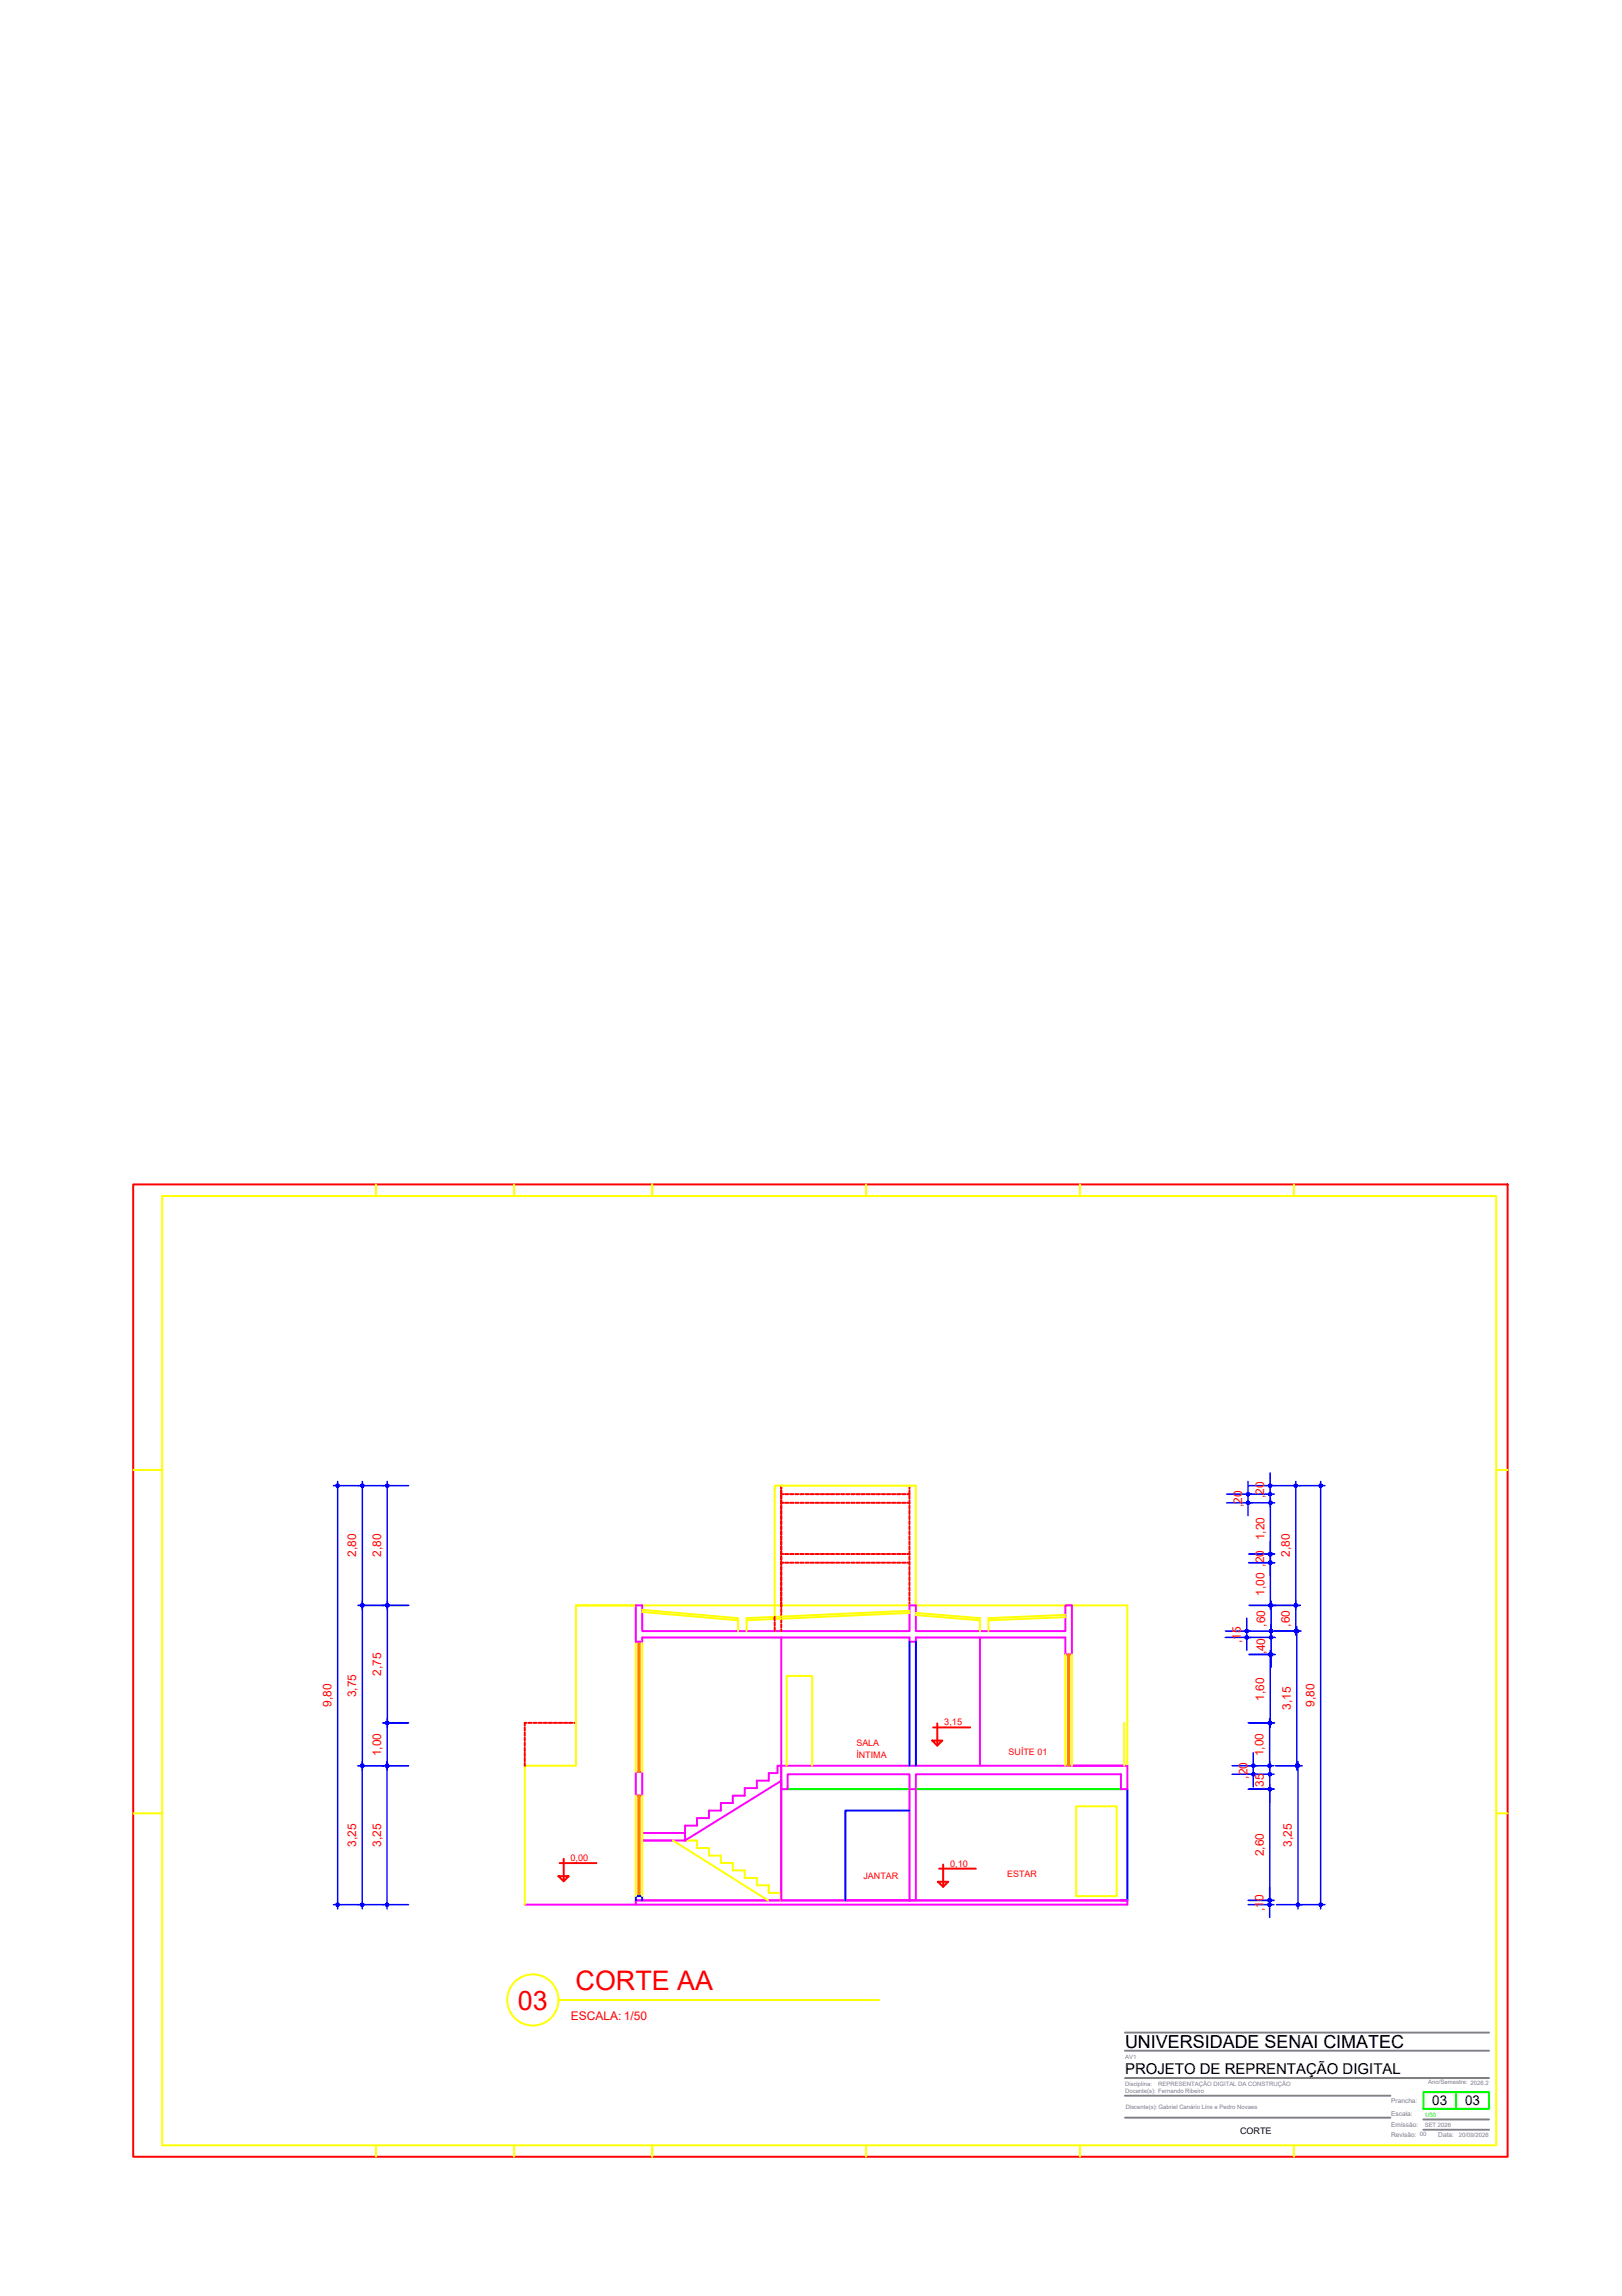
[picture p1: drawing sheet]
<svg xmlns="http://www.w3.org/2000/svg" width="210mm" height="297mm" viewBox="0 0 210 297" stroke-linecap="round" stroke-linejoin="round" font-family="sans-serif">
<defs><g id="words">
<g font-size="3.5" fill="#f00">
<text x="74.5" y="257.5">CORTE AA</text>
<text x="67" y="260">03</text>
</g>
<text font-size="2.3" x="145.6" y="265">UNIVERSIDADE SENAI CIMATEC</text>
<text font-size="1.9" x="145.6" y="268.3">PROJETO DE REPRENTAÇÃO DIGITAL</text>
<g font-size="1.7">
<text x="185.3" y="272.4">03</text>
<text x="189.6" y="272.4">03</text>
</g>
<g font-size="1.5" fill="#f00">
<text x="160.7" y="195" transform="rotate(-90 160.7 195)">,20</text>
<text x="163.6" y="193.9" transform="rotate(-90 163.6 193.9)">,20</text>
<text x="46.1" y="201.4" transform="rotate(-90 46.1 201.4)">2,80</text>
<text x="49.3" y="201.4" transform="rotate(-90 49.3 201.4)">2,80</text>
<text x="163.6" y="199.3" transform="rotate(-90 163.6 199.3)">1,20</text>
<text x="166.9" y="201.4" transform="rotate(-90 166.9 201.4)">2,80</text>
<text x="163.6" y="206.5" transform="rotate(-90 163.6 206.5)">1,00 ,20</text>
<text x="160.6" y="212.5" transform="rotate(-90 160.6 212.5)">,15</text>
<text x="163.7" y="214" transform="rotate(-90 163.7 214)">,40</text>
<text x="163.7" y="210.4" transform="rotate(-90 163.7 210.4)">,60</text>
<text x="166.9" y="210.4" transform="rotate(-90 166.9 210.4)">,60</text>
<text x="42.9" y="220.8" transform="rotate(-90 42.9 220.8)">9,80</text>
<text x="46.1" y="219.6" transform="rotate(-90 46.1 219.6)">3,75</text>
<text x="49.3" y="216.8" transform="rotate(-90 49.3 216.8)">2,75</text>
<text x="163.6" y="220" transform="rotate(-90 163.6 220)">1,60</text>
<text x="167.1" y="221.2" transform="rotate(-90 167.1 221.2)">3,15</text>
<text x="170.1" y="220.8" transform="rotate(-90 170.1 220.8)">9,80</text>
<text x="49.3" y="227.2" transform="rotate(-90 49.3 227.2)">1,00</text>
<text x="163.5" y="227.2" transform="rotate(-90 163.5 227.2)">1,00</text>
<text x="161.4" y="230.1" transform="rotate(-90 161.4 230.1)">,20</text>
<text x="163.5" y="231.6" transform="rotate(-90 163.5 231.6)">,35</text>
<text x="46.1" y="238.9" transform="rotate(-90 46.1 238.9)">3,25</text>
<text x="49.3" y="238.9" transform="rotate(-90 49.3 238.9)">3,25</text>
<text x="167.2" y="238.9" transform="rotate(-90 167.2 238.9)">3,25</text>
<text x="163.5" y="240.2" transform="rotate(-90 163.5 240.2)">2,60</text>
<text x="163.5" y="247.2" transform="rotate(-90 163.5 247.2)">,10</text>
<text x="73.9" y="261.3">ESCALA: 1/50</text>
</g>
<g font-size="1.2" fill="#f00">
<text x="110.8" y="225.9">SALA</text>
<text x="110.8" y="227.5">ÍNTIMA</text>
<text x="122.2" y="223.2">3,15</text>
<text x="130.5" y="227">SUÍTE 01</text>
<text x="73.8" y="240.8">0,00</text>
<text x="111.7" y="243.1">JANTAR</text>
<text x="122.9" y="241.5">0,10</text>
<text x="130.3" y="242.8">ESTAR</text>
</g>
<text font-size="1.2" x="160.5" y="276.1">CORTE</text>
<g font-size=".9" fill="#808080">
<text x="180" y="272.1">Prancha:</text>
<text x="180" y="273.8">Escala:</text>
<text x="180" y="275.2">Emissão:</text>
<text x="180" y="276.4">Revisão: 00</text>
<text x="186.1" y="276.4">Data:</text>
</g>
<g font-size=".8" fill="#808080">
<text x="145.6" y="269.8">Disciplina:</text>
<text x="145.6" y="266.3">AV1</text>
<text x="149.9" y="269.8">REPRESENTAÇÃO DIGITAL DA CONSTRUÇÃO</text>
<text x="184.8" y="269.7">Ano/Semestre: 2026.2</text>
<text x="145.6" y="270.8">Docente(s): Fernando Ribeiro</text>
<text x="145.7" y="272.8">Discente(s):Gabriel Canário Lins e Pedro Novaes</text>
<text x="184.4" y="275.2">SET 2026</text>
<text x="188.8" y="276.4">20/09/2026</text>
</g>
<text font-size=".8" fill="#0f0" x="184.3" y="273.9">1/50</text>
</g></defs>
<!-- layer: ARQ_PROJ INF -->
<g fill="none" stroke="#f00" stroke-width=".25">
<path d="M101.1 192.2v.4M101.1 192.8v.5M101.1 193.5v.4M101.1 194.1v.5M101.1 194.8v.4M101.1 195.4v.5M101.1 196.1v.4M101.1 196.8v.4M101.1 197.4v.5M101.1 198.1v.4M101.1 198.7v.5M101.1 199.4v.4"/>
<path d="M101.1 193.3h.3M101.1 194.4h.3M101.6 193.3h.4M101.6 194.4h.4M102.2 193.3h.5M102.2 194.4h.5M102.9 193.3h.4M102.9 194.4h.4M103.6 193.3h.4M103.6 194.4h.4M104.2 193.3h.5M104.2 194.4h.5"/>
<path d="M104.9 193.3h.4M104.9 194.4h.4M105.5 193.3h.5M105.5 194.4h.5M106.2 193.3h.4M106.2 194.4h.4M106.9 193.3h.4M106.9 194.4h.4M107.5 193.3h.5M107.5 194.4h.5M108.2 193.3h.4M108.2 194.4h.4"/>
<path d="M108.8 193.3h.5M108.8 194.4h.5M109.5 193.3h.4M109.5 194.4h.4M110.2 193.3h.4M110.2 194.4h.4M110.8 193.3h.5M110.8 194.4h.5M111.5 193.3h.4M111.5 194.4h.4M112.1 193.3h.5M112.1 194.4h.5"/>
<path d="M112.8 193.3h.4M112.8 194.4h.4M113.4 193.3h.5M113.4 194.4h.5M114.1 193.3h.4M114.1 194.4h.4M114.8 193.3h.4M114.8 194.4h.4M115.4 193.3h.5M115.4 194.4h.5M116.1 193.3h.4M116.1 194.4h.4"/>
<path d="M116.7 193.3h.5M116.7 194.4h.5M117.4 193.3h.3M117.4 194.4h.3M117.7 192.2v.4M117.7 192.8v.5M117.7 193.5v.4M117.7 194.1v.5M117.7 194.8v.4M117.7 195.4v.5M117.7 196.1v.4M117.7 196.8v.4"/>
<path d="M117.7 197.4v.5M117.7 198.1v.4M117.7 198.7v.5M117.7 199.4v.4M100.3 209.2v.5M100.3 209.9v.4M100.3 210.5v.5M101.1 200.1v.4M101.1 200.7v.5M101.1 201.4v.4M101.1 202v.5M101.1 202.7v.4"/>
<path d="M101.1 203.4v.4M101.1 204v.5M101.1 204.7v.4M101.1 205.3v.5M101.1 206v.4M101.1 206.6v.5M101.1 207.3v.6M101.1 208.1v.5M101.1 208.8v.4M101.1 209.5v.4M101.1 210.1v.5M101.1 210.8v.2"/>
<path d="M101.1 201h.3M101.1 202.2h.3M101.6 201h.4M101.6 202.2h.4M102.2 201h.5M102.2 202.2h.5M102.9 201h.4M102.9 202.2h.4M103.6 201h.4M103.6 202.2h.4M104.2 201h.5M104.2 202.2h.5"/>
<path d="M104.9 201h.4M104.9 202.2h.4M105.5 201h.5M105.5 202.2h.5M106.2 201h.4M106.2 202.2h.4M106.9 201h.4M106.9 202.2h.4M107.5 201h.5M107.5 202.2h.5M108.2 201h.4M108.2 202.2h.4"/>
<path d="M108.8 201h.5M108.8 202.2h.5M109.5 201h.4M109.5 202.2h.4M110.2 201h.4M110.2 202.2h.4M110.8 201h.5M110.8 202.2h.5M111.5 201h.4M111.5 202.2h.4M112.1 201h.5M112.1 202.2h.5"/>
<path d="M112.8 201h.4M112.8 202.2h.4M113.4 201h.5M113.4 202.2h.5M114.1 201h.4M114.1 202.2h.4M114.8 201h.4M114.8 202.2h.4M115.4 201h.5M115.4 202.2h.5M116.1 201h.4M116.1 202.2h.4"/>
<path d="M116.7 201h.5M116.7 202.2h.5M117.4 201h.3M117.4 202.2h.3M117.7 200.1v.4M117.7 200.7v.5M117.7 201.4v.4M117.7 202v.5M117.7 202.7v.4M117.7 203.4v.4M117.7 204v.5M117.7 204.7v.4"/>
<path d="M117.7 205.3v.5M117.7 206v.4M117.7 206.6v.5M117.7 207.3v.4M67.9 223.5v.4M67.9 224.1v.5M67.9 224.8v.4M67.9 225.5v.4M67.9 226.1v.5M67.9 226.8v.4M67.9 227.4v.5M67.9 228.1v.3"/>
<path d="M68.1 222.9h-.2v.4M68.4 222.9h.4M69 222.9h.5M69.7 222.9h.4M70.3 222.9h.5M71 222.9h.4M71.7 222.9h.4M72.3 222.9h.5M73 222.9h.4M73.6 222.9h.5M74.3 222.9h.2"/>
</g>
<!-- layer: ARQ_ALV VS -->
<g fill="none" stroke="#ff0" stroke-width=".25">
<path d="M74.5 207.7h7.8h-7.8v20.7h-6.6v18M82.3 212.4v16.8M83.1 207.7h34.6M100.3 209.2v-17h18.2v15.5h27.4v20.7M137.9 214v14.4M138.7 214v14.4M82.3 232.3v13M83.1 232.3v13M87.1 238.1l12.3 7.8M88.7 238.1h1.5v1h1.5v1h1.6v.9h1.5v1h1.6v1h1.5v.9h1.6v1h1.5v1M101.8 228.4v-11.6h3.3v11.6M139.3 233.7h5.2v11.6h-5.2z"/>
<path d="M145.5 222.9v5.5"/>
</g>
<!-- layer: ARQ_CONC CT -->
<path d="M82.3 207.7h.8v3.3h34.6v-3.3h.8v3.3h19.4v-3.3h.8v6.3h-.8v-2.2h-19.4v.6h-.8v-.6h-34.6v.6h-.8zM101.1 211.8v34.1M126.8 211.8v16.6M82.3 229.2h.8v3.1h-.8v-3.1h.8M83.1 237.1h5.6M83.1 238.1h5.6M101 230.4l-12.3 7.7M101.1 230.4v1.1h.8v-2h15.8v16.4h.8v-16.4h26.6v2h.8v-3.1h-45.3v1h-1.1v1h-1.6v.9h-1.5v1h-1.6v1h-1.5v.9h-1.6v1h-1.5v1h-1.5v1.9M117.7 231.5h.8M82.3 245.9h63.6h-.8M82.3 245.9h63.6v.5h-78M82.3 245.9v.5" fill="none" stroke="#f0f" stroke-width=".25"/>
<!-- layer: MRG_EXTERNA -->
<path d="M17.2 153.2h177.9v125.8h-177.9z" fill="none" stroke="#f00" stroke-width=".25"/>
<!-- layer: MRG_INTERNA -->
<g fill="none" stroke="#ff0" stroke-width=".25">
<path d="M21 154.7h172.6v122.8h-172.6zM48.6 153.2v1.5M66.5 153.2v1.5M84.4 153.2v1.5M112.1 153.2v1.5M139.7 153.2v1.5M167.4 153.2v1.5M17.2 190.2h3.8M193.6 190.2h1.5M17.2 234.6h3.8M193.6 234.6h1.5M48.6 277.5v1.5"/>
<path d="M66.5 277.5v1.5M84.4 277.5v1.5M112.1 277.5v1.5M139.7 277.5v1.5M167.4 277.5v1.5"/>
</g>
<!-- layer: CAR_LINHAS_CINZA -->
<path d="M145.6 268.8h47.1M145.6 274h34.3M145.6 265.3h47.1M145.6 263h47.1M145.6 271.1h34.3" fill="none" stroke="#808080" stroke-width=".25"/>
<!-- layer: CAR_TEXTO_CINZA -->
<path d="M184.2 274.2h8.5M184.2 275.5h8.5" fill="none" stroke="#808080" stroke-width=".25"/>
<!-- layer: CAR_LINHAS_DESTAQUE -->
<path d="M184.2 270.7h8.5v2.1h-8.5zM188.4 270.7v2.1" fill="none" stroke="#0f0" stroke-width=".25"/>
<!-- layer: SIMB_02 -->
<g fill="none" stroke="#ff0" stroke-width=".25">
<path d="M72.3 258.7h41.5"/>
<circle cx="69" cy="258.7" r="3.3"/>
</g>
<!-- layer: ARQ_DIV -->
<path d="M101.1 231.5h44.8" fill="none" stroke="#0f0" stroke-width=".25"/>
<!-- layer: ARQ_ALV CT -->
<path d="M117.7 212.4v16M118.5 212.4v16M101.1 228.4v17.5M117.7 234.2h-8.3v11.7M145.9 231.5v14.4M82.3 245.9v-.6h.8v.6" fill="none" stroke="#00f" stroke-width=".25"/>
<!-- layer: ARQ_ESQ CT -->
<path d="M82.6 212.4v16.8M82.8 212.4v16.8M138.2 214v14.4M138.4 214v14.4M82.6 232.3v13M82.8 232.3v13" fill="none" stroke="#ff7f00" stroke-width=".25"/>
<!-- layer: ARQ_METAL VS -->
<path d="M101.1 230.4h-.1" fill="none" stroke="#f00" stroke-width=".25"/>
<!-- layer: ARQ_MOB 02 -->
<path d="M83.1 212.4v16.8" fill="none" stroke="#ff0" stroke-width=".25"/>
<!-- layer: SIMB_PREENCHIMENTO -->
<g fill="#bababa" stroke="#bababa" stroke-width=".13">
<path d="M72.9 242.7h.7l-.7 .7z"/>
<path d="M122.1 243.4h.6l-.6 .7z"/>
<path d="M121.3 225.2h.6l-.6 .6z"/>
</g>
<!-- layer: SIMB_01 -->
<path d="M120.6 225.2h1.3l-.6 .6zM120.8 223.5h4.7M121.3 223v2.8M72.3 242.7h1.3l-.7 .7zM72.4 241h4.8M72.9 240.5v2.9M121.4 243.4h1.3l-.6 .7zM121.5 241.8h4.8M122.1 241.2v2.9" fill="none" stroke="#f00" stroke-width=".25"/>
<!-- layer: ARQ_COTA_AZUL -->
<g fill="none" stroke="#00f" stroke-width=".19">
<path d="M43.1 192.2h9.8M43.7 191.7v55.3M46.9 191.7v55.3M50.1 191.7v37.3M158.7 193.3h6.2M158.7 194.4h6.3M161.5 191.7v4.4M161.6 192.2h9.9M164.4 190.5v4.5M164.4 199.4v4.4M164.4 193.9v14.3M167.7 191.7v19.9"/>
<path d="M170.9 191.7v55.3M46.3 207.7h6.6M158.6 211h9.8M158.6 211.8h6.4M161.3 209.3v4.2M161.6 201h3.4M161.6 202.2h3.4M161.6 214h3.4M161.6 207.7h6.7M164.4 213.5v10M164.5 210.2v5.5M164.5 207.1v4.5"/>
<path d="M167.8 210.4v18.6M46.3 228.4h6.6M49.6 222.9h3.3M50.1 227.9v19.1M159.4 228.4h5.5M159.4 229.5h5.5M161.5 222.9h3.4M161.6 231.5h3.3M162.2 226.8v4.4M164.3 222.3v6.7M164.3 227.9v5.2M164.3 230.9v15.5"/>
<path d="M165.1 228.4h3.4M168 227.9v19.1M43.1 246.4h9.8M161.5 246.4h3.4M161.5 245.9h3.4M164.3 244.2v3.9M165.2 246.4h6.3"/>
</g>
<g fill="#00f" stroke="#00f" stroke-width=".13">
<path d="M170.9 246.4v.2h.1zM170.9 246.4l.2 .1-.1 .1zM170.9 246.4l.2 .1v-.1z"/>
<path d="M170.9 246.4h.2v-.1zM171 246.2l.1 .1-.2 .1zM170.9 246.2v.2l.1-.2z"/>
<path d="M170.8 246.2l.1 .2v-.2zM170.8 246.2l.1 .2-.2-.1zM170.7 246.3v.1h.2z"/>
<path d="M170.7 246.4v.1l.2-.1zM170.7 246.5l.2-.1-.1 .2zM170.9 246.4l-.1 .2h.1z"/>
<path d="M170.8 192l.1 .2v-.2zM170.7 192.1l.1-.1 .1 .2zM170.7 192.1v.1h.2z"/>
<path d="M170.7 192.2v.1l.2-.1zM170.7 192.3l.2-.1-.1 .2zM170.9 192.2l-.1 .2h.1z"/>
<path d="M170.9 192.2v.2h.1zM170.9 192.2l.2 .1-.1 .1zM170.9 192.2l.2 .1v-.1z"/>
<path d="M170.9 192.2h.2v-.1zM171 192l.1 .1-.2 .1zM170.9 192v.2l.1-.2z"/>
<path d="M168 246.4v.2h.1zM168 246.4l.1 .1v.1zM168 246.4l.1 .1 .1-.1z"/>
<path d="M168 246.4h.2l-.1-.1zM168.1 246.2v.1l-.1 .1zM168 246.2v.2l.1-.2z"/>
<path d="M167.9 246.2l.1 .2v-.2zM167.8 246.3l.1-.1 .1 .2zM167.8 246.3v.1h.2z"/>
<path d="M167.8 246.4v.1l.2-.1zM167.8 246.5l.2-.1-.1 .2zM168 246.4l-.1 .2h.1z"/>
<path d="M167.9 228.2l.1 .2v-.2zM167.8 228.3l.1-.1 .1 .2zM167.8 228.3v.1h.2z"/>
<path d="M167.8 228.4v.1l.2-.1zM167.8 228.5l.2-.1-.1 .2zM168 228.4l-.1 .2h.1z"/>
<path d="M168 228.4v.2h.1zM168 228.4l.1 .1v.1zM168 228.4l.1 .1 .1-.1z"/>
<path d="M168 228.4h.2l-.1-.1zM168.1 228.2v.1l-.1 .1zM168 228.2v.2l.1-.2z"/>
<path d="M167.8 228.4v.2h.1zM167.8 228.4l.2 .1-.1 .1zM167.8 228.4l.2 .1v-.1z"/>
<path d="M167.8 228.4h.2v-.1zM167.9 228.2l.1 .1-.2 .1zM167.8 228.2v.2l.1-.2z"/>
<path d="M167.7 228.2l.1 .2v-.2zM167.7 228.2l.1 .2-.2-.1zM167.6 228.3v.1h.2z"/>
<path d="M167.6 228.4v.1l.2-.1zM167.6 228.5l.2-.1-.1 .2zM167.8 228.4l-.1 .2h.1z"/>
<path d="M167.7 210.8l.1 .2v-.2zM167.7 210.8l.1 .2-.2-.1zM167.6 210.9v.1h.2z"/>
<path d="M167.6 211v.1l.2-.1zM167.6 211.1l.2-.1-.1 .2zM167.8 211l-.1 .2h.1z"/>
<path d="M167.8 211v.2h.1zM167.8 211l.2 .1-.1 .1zM167.8 211l.2 .1v-.1z"/>
<path d="M167.8 211h.2v-.1zM167.9 210.8l.1 .1-.2 .1zM167.8 210.8v.2l.1-.2z"/>
<path d="M167.7 211v.2h.1zM167.7 211l.2 .1-.1 .1zM167.7 211l.2 .1v-.1z"/>
<path d="M167.7 211h.2v-.1zM167.8 210.8l.1 .1-.2 .1zM167.7 210.8v.2l.1-.2z"/>
<path d="M167.6 210.8l.1 .2v-.2zM167.6 210.8l.1 .2-.2-.1zM167.5 210.9v.1h.2z"/>
<path d="M167.5 211v.1l.2-.1zM167.5 211.1l.2-.1-.1 .2zM167.7 211l-.1 .2h.1z"/>
<path d="M167.6 207.5l.1 .2v-.2zM167.6 207.5l.1 .2-.2-.1zM167.5 207.6v.1h.2z"/>
<path d="M167.5 207.7v.1l.2-.1zM167.5 207.8l.2-.1-.1 .2zM167.7 207.7l-.1 .2h.1z"/>
<path d="M167.7 207.7v.2h.1zM167.7 207.7l.2 .1-.1 .1zM167.7 207.7l.2 .1v-.1z"/>
<path d="M167.7 207.7h.2v-.1zM167.8 207.5l.1 .1-.2 .1zM167.7 207.5v.2l.1-.2z"/>
<path d="M167.7 207.7v.2h.1zM167.7 207.7l.2 .1-.1 .1zM167.7 207.7l.2 .1v-.1z"/>
<path d="M167.7 207.7h.2v-.1zM167.8 207.5l.1 .1-.2 .1zM167.7 207.5v.2l.1-.2z"/>
<path d="M167.6 207.5l.1 .2v-.2zM167.6 207.5l.1 .2-.2-.1zM167.5 207.6v.1h.2z"/>
<path d="M167.5 207.7v.1l.2-.1zM167.5 207.8l.2-.1-.1 .2zM167.7 207.7l-.1 .2h.1z"/>
<path d="M167.6 192l.1 .2v-.2zM167.5 192.1l.1-.1 .1 .2zM167.5 192.1v.1h.2z"/>
<path d="M167.5 192.2v.1l.2-.1zM167.5 192.3l.2-.1-.1 .2zM167.7 192.2l-.1 .2h.1z"/>
<path d="M167.7 192.2v.2h.1zM167.7 192.2l.2 .1-.1 .1zM167.7 192.2l.2 .1v-.1z"/>
<path d="M167.7 192.2h.2v-.1zM167.8 192l.1 .1-.2 .1zM167.7 192v.2l.1-.2z"/>
<path d="M164.4 192.2v.2h.1zM164.4 192.2l.2 .1-.1 .1zM164.4 192.2l.2 .1v-.1z"/>
<path d="M164.4 192.2h.2v-.1zM164.5 192l.1 .1-.2 .1zM164.4 192v.2l.1-.2z"/>
<path d="M164.3 192l.1 .2v-.2zM164.3 192l.1 .2-.2-.1zM164.2 192.1v.1h.2z"/>
<path d="M164.2 192.2v.1l.2-.1zM164.2 192.3l.2-.1-.1 .2zM164.4 192.2l-.1 .2h.1z"/>
<path d="M164.3 193.1l.1 .2v-.2zM164.3 193.1l.1 .2-.2-.1zM164.2 193.2v.1h.2z"/>
<path d="M164.2 193.3v.1l.2-.1zM164.2 193.4l.2-.1-.1 .2zM164.4 193.3l-.1 .2h.1z"/>
<path d="M164.4 193.3v.2h.1zM164.4 193.3l.2 .1-.1 .1zM164.4 193.3l.2 .1v-.1z"/>
<path d="M164.4 193.3h.2v-.1zM164.5 193.1l.1 .1-.2 .1zM164.4 193.1v.2l.1-.2z"/>
<path d="M161.5 193.3v.2h.1zM161.5 193.3l.2 .1-.1 .1zM161.5 193.3l.2 .1v-.1z"/>
<path d="M161.5 193.3h.2v-.1zM161.6 193.1l.1 .1-.2 .1zM161.5 193.1v.2l.1-.2z"/>
<path d="M161.4 193.1l.1 .2v-.2zM161.4 193.1l.1 .2-.2-.1zM161.3 193.2v.1h.2z"/>
<path d="M161.3 193.3v.1l.2-.1zM161.3 193.4l.2-.1-.1 .2zM161.5 193.3l-.1 .2h.1z"/>
<path d="M161.4 194.2l.1 .2v-.2zM161.4 194.2l.1 .2-.2-.1zM161.3 194.3v.1h.2z"/>
<path d="M161.3 194.4v.1l.2-.1zM161.3 194.5l.2-.1-.1 .2zM161.5 194.4l-.1 .2h.1z"/>
<path d="M161.5 194.4v.2h.1zM161.5 194.4l.2 .1-.1 .1zM161.5 194.4l.2 .1v-.1z"/>
<path d="M161.5 194.4h.2v-.1zM161.6 194.2l.1 .1-.2 .1zM161.5 194.2v.2l.1-.2z"/>
<path d="M164.3 194.2l.1 .2v-.2zM164.3 194.2l.1 .2-.2-.1zM164.2 194.3v.1h.2z"/>
<path d="M164.2 194.4v.1l.2-.1zM164.2 194.5l.2-.1-.1 .2zM164.4 194.4l-.1 .2h.1z"/>
<path d="M164.4 194.4v.2h.1zM164.4 194.4l.2 .1-.1 .1zM164.4 194.4l.2 .1v-.1z"/>
<path d="M164.4 194.4h.2v-.1zM164.5 194.2l.1 .1-.2 .1zM164.4 194.2v.2l.1-.2z"/>
<path d="M164.4 201v.3l.1-.1zM164.4 201l.2 .2h-.1zM164.4 201l.2 .2v-.2z"/>
<path d="M164.4 201h.2v-.1zM164.5 200.9h.1l-.2 .1zM164.4 200.8v.2l.1-.1z"/>
<path d="M164.3 200.9l.1 .1v-.2zM164.3 200.9l.1 .1-.2-.1zM164.2 200.9v.1h.2z"/>
<path d="M164.2 201v.2l.2-.2zM164.2 201.2l.2-.2-.1 .2zM164.4 201l-.1 .2 .1 .1z"/>
<path d="M164.4 201v.3l.1-.1zM164.4 201l.2 .2h-.1zM164.4 201l.2 .2v-.2z"/>
<path d="M164.4 201h.2v-.1zM164.5 200.9h.1l-.2 .1zM164.4 200.8v.2l.1-.1z"/>
<path d="M164.3 200.9l.1 .1v-.2zM164.3 200.9l.1 .1-.2-.1zM164.2 200.9v.1h.2z"/>
<path d="M164.2 201v.2l.2-.2zM164.2 201.2l.2-.2-.1 .2zM164.4 201l-.1 .2 .1 .1z"/>
<path d="M164.3 202l.1 .2v-.2zM164.3 202l.1 .2-.2-.1zM164.2 202.1v.1h.2z"/>
<path d="M164.2 202.2v.1l.2-.1zM164.2 202.3l.2-.1-.1 .1zM164.4 202.2l-.1 .1 .1 .1z"/>
<path d="M164.4 202.2v.2l.1-.1zM164.4 202.2l.2 .1h-.1zM164.4 202.2l.2 .1v-.1z"/>
<path d="M164.4 202.2h.2v-.1zM164.5 202l.1 .1-.2 .1zM164.4 202v.2l.1-.2z"/>
<path d="M164.3 202l.1 .2v-.2zM164.3 202l.1 .2-.2-.1zM164.2 202.1v.1h.2z"/>
<path d="M164.2 202.2v.1l.2-.1zM164.2 202.3l.2-.1-.1 .1zM164.4 202.2l-.1 .1 .1 .1z"/>
<path d="M164.4 202.2v.2l.1-.1zM164.4 202.2l.2 .1h-.1zM164.4 202.2l.2 .1v-.1z"/>
<path d="M164.4 202.2h.2v-.1zM164.5 202l.1 .1-.2 .1zM164.4 202v.2l.1-.2z"/>
<path d="M164.4 207.7v.2h.1zM164.4 207.7l.2 .1-.1 .1zM164.4 207.7l.2 .1v-.1z"/>
<path d="M164.4 207.7h.2v-.1zM164.5 207.5l.1 .1-.2 .1zM164.4 207.5v.2l.1-.2z"/>
<path d="M164.3 207.5l.1 .2v-.2zM164.3 207.5l.1 .2-.2-.1zM164.2 207.6v.1h.2z"/>
<path d="M164.2 207.7v.1l.2-.1zM164.2 207.8l.2-.1-.1 .2zM164.4 207.7l-.1 .2h.1z"/>
<path d="M164.4 207.5l.1 .2v-.2zM164.4 207.5l.1 .2-.2-.1zM164.3 207.6v.1h.2z"/>
<path d="M164.3 207.7v.1l.2-.1zM164.3 207.8l.2-.1-.1 .2zM164.5 207.7l-.1 .2h.1z"/>
<path d="M164.5 207.7v.2h.1zM164.5 207.7l.2 .1-.1 .1zM164.5 207.7l.2 .1v-.1z"/>
<path d="M164.5 207.7h.2v-.1zM164.6 207.5l.1 .1-.2 .1zM164.5 207.5v.2l.1-.2z"/>
<path d="M164.5 211v.2h.1zM164.5 211l.2 .1-.1 .1zM164.5 211l.2 .1v-.1z"/>
<path d="M164.5 211h.2v-.1zM164.6 210.8l.1 .1-.2 .1zM164.5 210.8v.2l.1-.2z"/>
<path d="M164.4 210.8l.1 .2v-.2zM164.4 210.8l.1 .2-.2-.1zM164.3 210.9v.1h.2z"/>
<path d="M164.3 211v.1l.2-.1zM164.3 211.1l.2-.1-.1 .2zM164.5 211l-.1 .2h.1z"/>
<path d="M161.3 211v.2h.1zM161.3 211l.2 .1-.1 .1zM161.3 211l.2 .1v-.1z"/>
<path d="M161.3 211h.2v-.1zM161.4 210.8l.1 .1-.2 .1zM161.3 210.8v.2l.1-.2z"/>
<path d="M161.2 210.8l.1 .2v-.2zM161.2 210.8l.1 .2-.2-.1zM161.1 210.9v.1h.2z"/>
<path d="M161.1 211v.1l.2-.1zM161.1 211.1l.2-.1-.1 .2zM161.3 211l-.1 .2h.1z"/>
<path d="M161.2 211.7l.1 .1v-.2zM161.2 211.7l.1 .1-.2-.1zM161.1 211.7v.1h.2z"/>
<path d="M161.1 211.8v.1l.2-.1zM161.1 211.9l.2-.1-.1 .2zM161.3 211.8l-.1 .2 .1 .1z"/>
<path d="M161.3 211.8v.3l.1-.1zM161.3 211.8l.2 .1-.1 .1zM161.3 211.8l.2 .1v-.1z"/>
<path d="M161.3 211.8h.2v-.1zM161.4 211.7h.1l-.2 .1zM161.3 211.6v.2l.1-.1z"/>
<path d="M164.5 211.8v.3l.1-.1zM164.5 211.8l.2 .1-.1 .1zM164.5 211.8l.2 .1v-.1z"/>
<path d="M164.5 211.8h.2v-.1zM164.6 211.7h.1l-.2 .1zM164.5 211.6v.2l.1-.1z"/>
<path d="M164.4 211.7l.1 .1v-.2zM164.4 211.7l.1 .1-.2-.1zM164.3 211.7v.1h.2z"/>
<path d="M164.3 211.8v.1l.2-.1zM164.3 211.9l.2-.1-.1 .2zM164.5 211.8l-.1 .2 .1 .1z"/>
<path d="M164.4 213.9l.1 .1v-.1zM164.3 213.9h.1l.1 .1zM164.3 213.9v.1h.2z"/>
<path d="M164.3 214v.2l.2-.2zM164.3 214.2l.2-.2-.1 .2zM164.5 214l-.1 .2 .1 .1z"/>
<path d="M164.5 214v.3l.1-.1zM164.5 214l.2 .2h-.1zM164.5 214l.2 .2v-.2z"/>
<path d="M164.5 214h.2v-.1zM164.6 213.9h.1l-.2 .1zM164.5 213.9v.1l.1-.1z"/>
<path d="M164.3 213.9l.1 .1v-.1zM164.2 213.9h.1l.1 .1zM164.2 213.9v.1h.2z"/>
<path d="M164.2 214v.2l.2-.2zM164.2 214.2l.2-.2-.1 .2zM164.4 214l-.1 .2 .1 .1z"/>
<path d="M164.4 214v.3l.1-.1zM164.4 214l.2 .2h-.1zM164.4 214l.2 .2v-.2z"/>
<path d="M164.4 214h.2v-.1zM164.5 213.9h.1l-.2 .1zM164.4 213.9v.1l.1-.1z"/>
<path d="M164.4 222.9v.2h.1zM164.4 222.9l.2 .1-.1 .1zM164.4 222.9l.2 .1v-.1z"/>
<path d="M164.4 222.9h.2v-.1zM164.5 222.7l.1 .1-.2 .1zM164.4 222.7v.2l.1-.2z"/>
<path d="M164.3 222.7l.1 .2v-.2zM164.3 222.7l.1 .2-.2-.1zM164.2 222.8v.1h.2z"/>
<path d="M164.2 222.9v.1l.2-.1zM164.2 223l.2-.1-.1 .2zM164.4 222.9l-.1 .2h.1z"/>
<path d="M164.2 222.7l.1 .2v-.2zM164.2 222.7l.1 .2-.2-.1zM164.1 222.8v.1h.2z"/>
<path d="M164.1 222.9v.1l.2-.1zM164.1 223l.2-.1-.1 .2zM164.3 222.9l-.1 .2h.1z"/>
<path d="M164.3 222.9v.2h.1zM164.3 222.9l.2 .1-.1 .1zM164.3 222.9l.2 .1v-.1z"/>
<path d="M164.3 222.9h.2v-.1zM164.4 222.7l.1 .1-.2 .1zM164.3 222.7v.2l.1-.2z"/>
<path d="M164.3 228.4v.2h.1zM164.3 228.4l.2 .1-.1 .1zM164.3 228.4l.2 .1v-.1z"/>
<path d="M164.3 228.4h.2v-.1zM164.4 228.2l.1 .1-.2 .1zM164.3 228.2v.2l.1-.2z"/>
<path d="M164.2 228.2l.1 .2v-.2zM164.1 228.3l.1-.1 .1 .2zM164.1 228.3v.1h.2z"/>
<path d="M164.1 228.4v.1l.2-.1zM164.1 228.5l.2-.1-.1 .2zM164.3 228.4l-.1 .2h.1z"/>
<path d="M162.1 229.4l.1 .1v-.2zM162 229.4h.1l.1 .1zM162 229.4v.1h.2z"/>
<path d="M162 229.5v.1l.2-.1zM162 229.6l.2-.1-.1 .2zM162.2 229.5l-.1 .2 .1 .1z"/>
<path d="M162.2 229.5v.3l.1-.1zM162.2 229.5l.2 .1-.1 .1zM162.2 229.5l.2 .1v-.1z"/>
<path d="M162.2 229.5h.2v-.1zM162.3 229.4h.1l-.2 .1zM162.2 229.3v.2l.1-.1z"/>
<path d="M162.2 228.4v.2h.1zM162.2 228.4l.2 .1-.1 .1zM162.2 228.4l.2 .1v-.1z"/>
<path d="M162.2 228.4h.2v-.1zM162.3 228.2l.1 .1-.2 .1zM162.2 228.2v.2l.1-.2z"/>
<path d="M162.1 228.2l.1 .2v-.2zM162 228.3l.1-.1 .1 .2zM162 228.3v.1h.2z"/>
<path d="M162 228.4v.1l.2-.1zM162 228.5l.2-.1-.1 .2zM162.2 228.4l-.1 .2h.1z"/>
<path d="M164.2 231.3l.1 .2v-.2zM164.2 231.3l.1 .2-.1-.1zM164.2 231.4l-.1 .1h.2z"/>
<path d="M164.1 231.5l.1 .1 .1-.1zM164.2 231.6l.1-.1-.1 .2zM164.3 231.5l-.1 .2h.1z"/>
<path d="M164.3 231.5v.2h.1zM164.3 231.5l.2 .1-.1 .1zM164.3 231.5l.2 .1v-.1z"/>
<path d="M164.3 231.5h.2v-.1zM164.4 231.3l.1 .1-.2 .1zM164.3 231.3v.2l.1-.2z"/>
<path d="M164.3 229.5v.3l.1-.1zM164.3 229.5l.2 .1-.1 .1zM164.3 229.5l.2 .1v-.1z"/>
<path d="M164.3 229.5h.2v-.1zM164.4 229.4h.1l-.2 .1zM164.3 229.3v.2l.1-.1z"/>
<path d="M164.2 229.4l.1 .1v-.2zM164.2 229.4l.1 .1-.1-.1zM164.2 229.4l-.1 .1h.2z"/>
<path d="M164.1 229.5l.1 .1 .1-.1zM164.2 229.6l.1-.1-.1 .2zM164.3 229.5l-.1 .2 .1 .1z"/>
<path d="M164.2 231.3l.1 .2v-.2zM164.2 231.3l.1 .2-.2-.1zM164.1 231.4v.1h.2z"/>
<path d="M164.1 231.5v.1l.2-.1zM164.1 231.6l.2-.1-.1 .2zM164.3 231.5l-.1 .2h.1z"/>
<path d="M164.3 231.5v.2h.1zM164.3 231.5l.2 .1-.1 .1zM164.3 231.5l.2 .1v-.1z"/>
<path d="M164.3 231.5h.2v-.1zM164.4 231.3l.1 .1-.2 .1zM164.3 231.3v.2l.1-.2z"/>
<path d="M164.3 245.9v.2l.1-.1zM164.3 245.9l.2 .1h-.1zM164.3 245.9l.2 .1v-.1z"/>
<path d="M164.3 245.9h.2v-.1zM164.4 245.7l.1 .1-.2 .1zM164.3 245.6v.3l.1-.2z"/>
<path d="M164.2 245.7l.1 .2v-.3zM164.2 245.7l.1 .2-.2-.1zM164.1 245.8v.1h.2z"/>
<path d="M164.1 245.9v.1l.2-.1zM164.1 246l.2-.1-.1 .1zM164.3 245.9l-.1 .1 .1 .1z"/>
<path d="M164.3 245.9v.2l.1-.1zM164.3 245.9l.2 .1h-.1zM164.3 245.9l.2 .1v-.1z"/>
<path d="M164.3 245.9h.2v-.1zM164.4 245.7l.1 .1-.2 .1zM164.3 245.6v.3l.1-.2z"/>
<path d="M164.2 245.7l.1 .2v-.3zM164.2 245.7l.1 .2-.2-.1zM164.1 245.8v.1h.2z"/>
<path d="M164.1 245.9v.1l.2-.1zM164.1 246l.2-.1-.1 .1zM164.3 245.9l-.1 .1 .1 .1z"/>
<path d="M164.2 246.2l.1 .2v-.2zM164.1 246.3l.1-.1 .1 .2zM164.1 246.3v.1h.2z"/>
<path d="M164.1 246.4v.1l.2-.1zM164.1 246.5l.2-.1-.1 .2zM164.3 246.4l-.1 .2h.1z"/>
<path d="M164.3 246.4v.2h.1zM164.3 246.4l.2 .1-.1 .1zM164.3 246.4l.2 .1v-.1z"/>
<path d="M164.3 246.4h.2v-.1zM164.4 246.2l.1 .1-.2 .1zM164.3 246.2v.2l.1-.2z"/>
<path d="M43.7 246.4v.2h.1zM43.7 246.4l.2 .1-.1 .1zM43.7 246.4l.2 .1v-.1z"/>
<path d="M43.7 246.4h.2v-.1zM43.8 246.2l.1 .1-.2 .1zM43.7 246.2v.2l.1-.2z"/>
<path d="M43.6 246.2l.1 .2v-.2zM43.5 246.3l.1-.1 .1 .2zM43.5 246.3v.1h.2z"/>
<path d="M43.5 246.4v.1l.2-.1zM43.5 246.5l.2-.1-.1 .2zM43.7 246.4l-.1 .2h.1z"/>
<path d="M43.6 192l.1 .2v-.2zM43.5 192.1l.1-.1 .1 .2zM43.5 192.1v.1h.2z"/>
<path d="M43.5 192.2v.1l.2-.1zM43.5 192.3l.2-.1-.1 .2zM43.7 192.2l-.1 .2h.1z"/>
<path d="M43.7 192.2v.2h.1zM43.7 192.2l.2 .1-.1 .1zM43.7 192.2l.2 .1v-.1z"/>
<path d="M43.7 192.2h.2v-.1zM43.8 192l.1 .1-.2 .1zM43.7 192v.2l.1-.2z"/>
<path d="M46.9 246.4v.2h.1zM46.9 246.4l.2 .1-.1 .1zM46.9 246.4l.2 .1v-.1z"/>
<path d="M46.9 246.4h.2v-.1zM47 246.2l.1 .1-.2 .1zM46.9 246.2v.2l.1-.2z"/>
<path d="M46.8 246.2l.1 .2v-.2zM46.7 246.3l.1-.1 .1 .2zM46.7 246.3v.1h.2z"/>
<path d="M46.7 246.4v.1l.2-.1zM46.7 246.5l.2-.1-.1 .2zM46.9 246.4l-.1 .2h.1z"/>
<path d="M46.8 228.2l.1 .2v-.2zM46.8 228.2l.1 .2-.2-.1zM46.7 228.3v.1h.2z"/>
<path d="M46.7 228.4v.1l.2-.1zM46.7 228.5l.2-.1-.1 .2zM46.9 228.4l-.1 .2h.1z"/>
<path d="M46.9 228.4v.2h.1zM46.9 228.4l.2 .1-.1 .1zM46.9 228.4l.2 .1v-.1z"/>
<path d="M46.9 228.4h.2v-.1zM47 228.2l.1 .1-.2 .1zM46.9 228.2v.2l.1-.2z"/>
<path d="M46.9 228.4v.2h.1zM46.9 228.4l.2 .1-.1 .1zM46.9 228.4l.2 .1v-.1z"/>
<path d="M46.9 228.4h.2v-.1zM47 228.2l.1 .1-.2 .1zM46.9 228.2v.2l.1-.2z"/>
<path d="M46.8 228.2l.1 .2v-.2zM46.8 228.2l.1 .2-.2-.1zM46.7 228.3v.1h.2z"/>
<path d="M46.7 228.4v.1l.2-.1zM46.7 228.5l.2-.1-.1 .2zM46.9 228.4l-.1 .2h.1z"/>
<path d="M46.8 207.5l.1 .2v-.2zM46.8 207.5l.1 .2-.2-.1zM46.7 207.6v.1h.2z"/>
<path d="M46.7 207.7v.1l.2-.1zM46.7 207.8l.2-.1-.1 .2zM46.9 207.7l-.1 .2h.1z"/>
<path d="M46.9 207.7v.2h.1zM46.9 207.7l.2 .1-.1 .1zM46.9 207.7l.2 .1v-.1z"/>
<path d="M46.9 207.7h.2v-.1zM47 207.5l.1 .1-.2 .1zM46.9 207.5v.2l.1-.2z"/>
<path d="M46.9 207.7v.2h.1zM46.9 207.7l.2 .1-.1 .1zM46.9 207.7l.2 .1v-.1z"/>
<path d="M46.9 207.7h.2v-.1zM47 207.5l.1 .1-.2 .1zM46.9 207.5v.2l.1-.2z"/>
<path d="M46.8 207.5l.1 .2v-.2zM46.8 207.5l.1 .2-.2-.1zM46.7 207.6v.1h.2z"/>
<path d="M46.7 207.7v.1l.2-.1zM46.7 207.8l.2-.1-.1 .2zM46.9 207.7l-.1 .2h.1z"/>
<path d="M46.8 192l.1 .2v-.2zM46.7 192.1l.1-.1 .1 .2zM46.7 192.1v.1h.2z"/>
<path d="M46.7 192.2v.1l.2-.1zM46.7 192.3l.2-.1-.1 .2zM46.9 192.2l-.1 .2h.1z"/>
<path d="M46.9 192.2v.2h.1zM46.9 192.2l.2 .1-.1 .1zM46.9 192.2l.2 .1v-.1z"/>
<path d="M46.9 192.2h.2v-.1zM47 192l.1 .1-.2 .1zM46.9 192v.2l.1-.2z"/>
<path d="M50.1 207.7v.2h.1zM50.1 207.7l.2 .1-.1 .1zM50.1 207.7l.2 .1v-.1z"/>
<path d="M50.1 207.7h.2v-.1zM50.2 207.5l.1 .1-.2 .1zM50.1 207.5v.2l.1-.2z"/>
<path d="M50 207.5l.1 .2v-.2zM50 207.5l.1 .2-.2-.1zM49.9 207.6v.1h.2z"/>
<path d="M49.9 207.7v.1l.2-.1zM49.9 207.8l.2-.1-.1 .2zM50.1 207.7l-.1 .2h.1z"/>
<path d="M50 192l.1 .2v-.2zM50 192l.1 .2-.2-.1zM49.9 192.1v.1h.2z"/>
<path d="M49.9 192.2v.1l.2-.1zM49.9 192.3l.2-.1-.1 .2zM50.1 192.2l-.1 .2h.1z"/>
<path d="M50.1 192.2v.2h.1zM50.1 192.2l.2 .1-.1 .1zM50.1 192.2l.2 .1v-.1z"/>
<path d="M50.1 192.2h.2v-.1zM50.2 192l.1 .1-.2 .1zM50.1 192v.2l.1-.2z"/>
<path d="M50.1 246.4v.2h.1zM50.1 246.4l.2 .1-.1 .1zM50.1 246.4l.2 .1v-.1z"/>
<path d="M50.1 246.4h.2v-.1zM50.2 246.2l.1 .1-.2 .1zM50.1 246.2v.2l.1-.2z"/>
<path d="M50 246.2l.1 .2v-.2zM50 246.2l.1 .2-.2-.1zM49.9 246.3v.1h.2z"/>
<path d="M49.9 246.4v.1l.2-.1zM49.9 246.5l.2-.1-.1 .2zM50.1 246.4l-.1 .2h.1z"/>
<path d="M50 228.2l.1 .2v-.2zM50 228.2l.1 .2-.2-.1zM49.9 228.3v.1h.2z"/>
<path d="M49.9 228.4v.1l.2-.1zM49.9 228.5l.2-.1-.1 .2zM50.1 228.4l-.1 .2h.1z"/>
<path d="M50.1 228.4v.2h.1zM50.1 228.4l.2 .1-.1 .1zM50.1 228.4l.2 .1v-.1z"/>
<path d="M50.1 228.4h.2v-.1zM50.2 228.2l.1 .1-.2 .1zM50.1 228.2v.2l.1-.2z"/>
<path d="M50 222.7l.1 .2v-.2zM50 222.7l.1 .2-.2-.1zM49.9 222.8v.1h.2z"/>
<path d="M49.9 222.9v.1l.2-.1zM49.9 223l.2-.1-.1 .2zM50.1 222.9l-.1 .2h.1z"/>
<path d="M50.1 222.9v.2h.1zM50.1 222.9l.2 .1-.1 .1zM50.1 222.9l.2 .1v-.1z"/>
<path d="M50.1 222.9h.2v-.1zM50.2 222.7l.1 .1-.2 .1zM50.1 222.7v.2l.1-.2z"/>
<path d="M50.1 228.4v.2h.1zM50.1 228.4l.2 .1-.1 .1zM50.1 228.4l.2 .1v-.1z"/>
<path d="M50.1 228.4h.2v-.1zM50.2 228.2l.1 .1-.2 .1zM50.1 228.2v.2l.1-.2z"/>
<path d="M50 228.2l.1 .2v-.2zM50 228.2l.1 .2-.2-.1zM49.9 228.3v.1h.2z"/>
<path d="M49.9 228.4v.1l.2-.1zM49.9 228.5l.2-.1-.1 .2zM50.1 228.4l-.1 .2h.1z"/>
<path d="M50.1 222.9v.2h.1zM50.1 222.9l.2 .1-.1 .1zM50.1 222.9l.2 .1v-.1z"/>
<path d="M50.1 222.9h.2v-.1zM50.2 222.7l.1 .1-.2 .1zM50.1 222.7v.2l.1-.2z"/>
<path d="M50 222.7l.1 .2v-.2zM50 222.7l.1 .2-.2-.1zM49.9 222.8v.1h.2z"/>
<path d="M49.9 222.9v.1l.2-.1zM49.9 223l.2-.1-.1 .2zM50.1 222.9l-.1 .2h.1z"/>
<path d="M50 207.5l.1 .2v-.2zM50 207.5l.1 .2-.2-.1zM49.9 207.6v.1h.2z"/>
<path d="M49.9 207.7v.1l.2-.1zM49.9 207.8l.2-.1-.1 .2zM50.1 207.7l-.1 .2h.1z"/>
<path d="M50.1 207.7v.2h.1zM50.1 207.7l.2 .1-.1 .1zM50.1 207.7l.2 .1v-.1z"/>
<path d="M50.1 207.7h.2v-.1zM50.2 207.5l.1 .1-.2 .1zM50.1 207.5v.2l.1-.2z"/>
</g>
<!-- layer: ARQ_METAL CT -->
<path d="M83.1 208.5l12.4 1.1M83.1 208.3l12.4 1v1.7M117.7 208.4l-21.1 .9v1.7M117.7 208.7l-21.1 .9M118.5 208.9l8.3 .7M118.5 208.7l8.3 .6v1.7M137.9 208.9l-10 .4v1.7M137.9 209.2l-10 .4" fill="none" stroke="#ff0" stroke-width=".25"/>
<use href="#words"/>
</svg>
